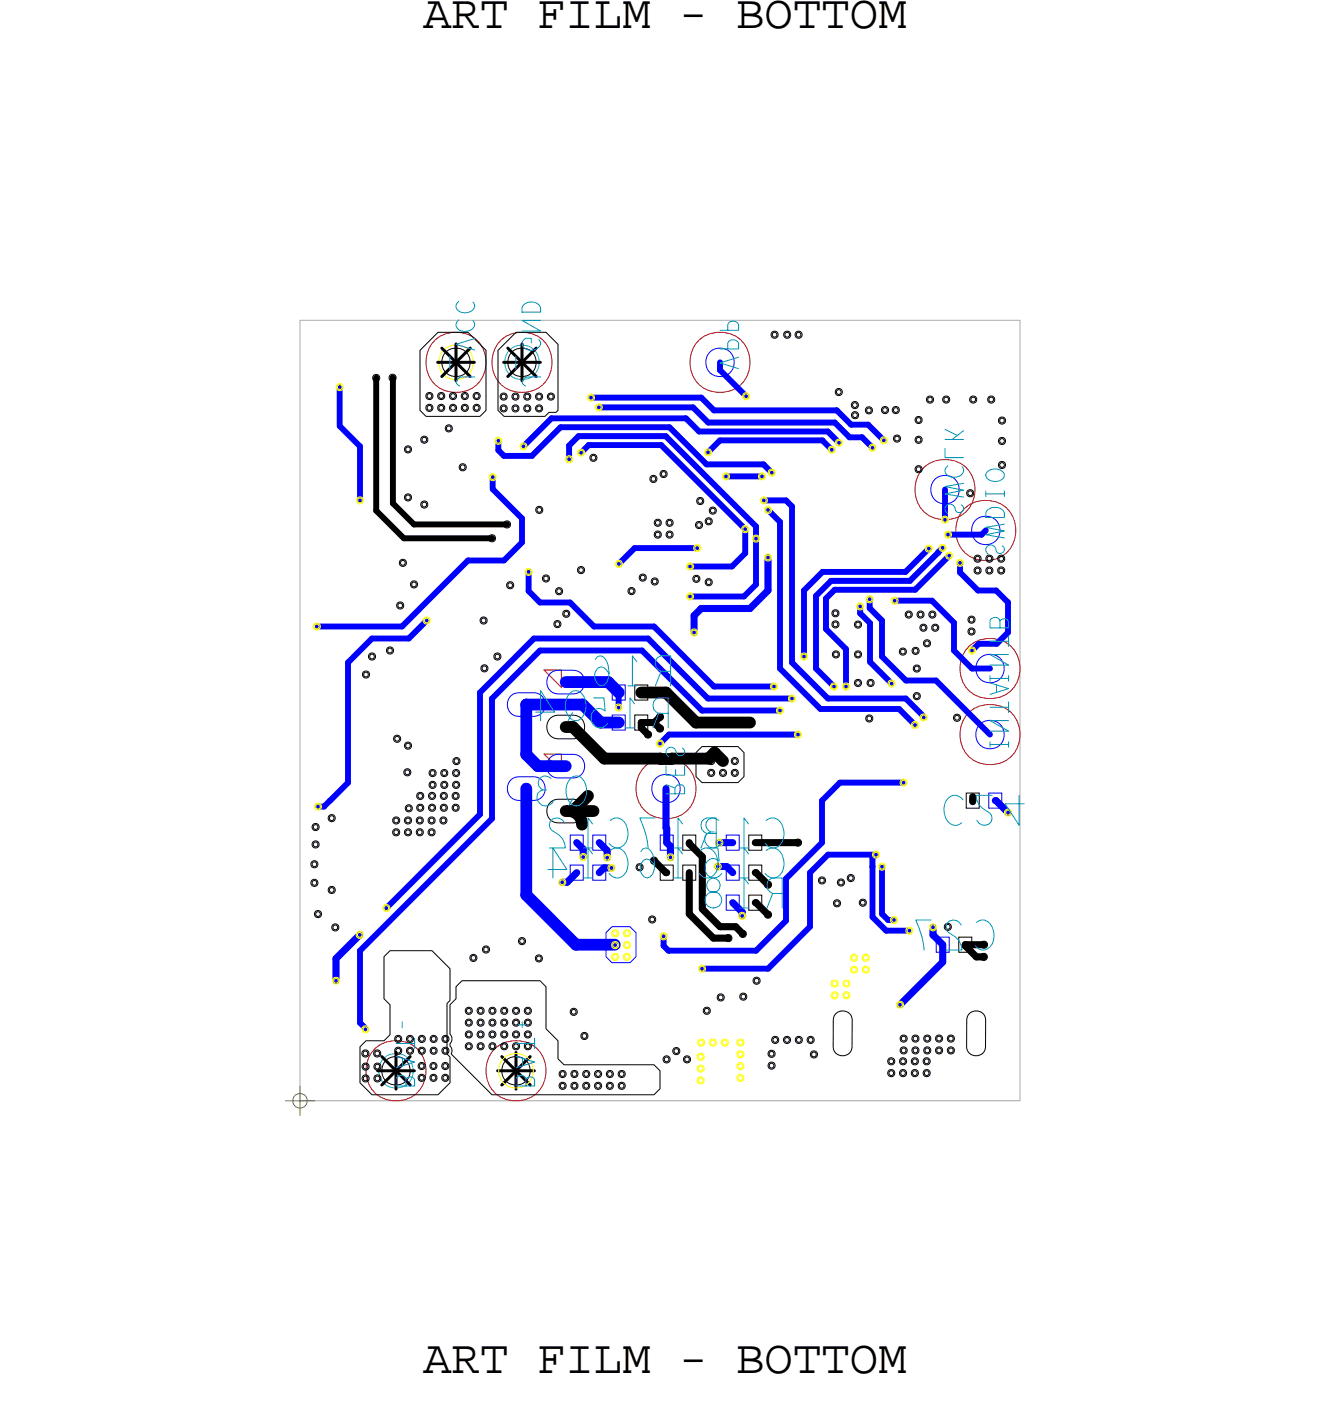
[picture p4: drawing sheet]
<svg xmlns="http://www.w3.org/2000/svg" width="56mm" height="59mm" viewBox="0 0 56 59" stroke-linecap="round" stroke-linejoin="round" font-family="sans-serif">
<defs><g id="words">
<g font-size="2">
<text x="17.9" y="1.2">ART FILM - BOTTOM</text>
<text x="17.9" y="58.1">ART FILM - BOTTOM</text>
</g>
<g font-size="1.3" fill="#0097b7">
<text x="28.4" y="29.5" transform="rotate(-180 28.4 29.5)">R15Q4</text>
<text x="24.9" y="32.8" transform="rotate(-180 24.9 32.8)">Q3</text>
<text x="30.5" y="35.9" transform="rotate(-180 30.5 35.9)">C16C14</text>
<text x="33.3" y="34.6" transform="rotate(-180 33.3 34.6)">C13</text>
<text x="33.3" y="35.9" transform="rotate(-180 33.3 35.9)">C15</text>
<text x="33.3" y="37.1" transform="rotate(-180 33.3 37.1)">R18</text>
</g>
<text font-size="1.3" fill="#00f" x="30.5" y="34.6" transform="rotate(-180 30.5 34.6)">R17C12</text>
<text font-size="1.3" x="39.9" y="34.9">C24</text>
<text font-size="1.3" fill="#ff0" x="42.2" y="38.9" transform="rotate(-180 42.2 38.9)">C27</text>
<g font-size=".8" fill="#0097b7">
<text x="42.5" y="23.5" transform="rotate(-90 42.5 23.5)">SWDIO</text>
<text x="29" y="33.7" transform="rotate(-90 29 33.7)">RES</text>
<text x="42.7" y="31.8" transform="rotate(-90 42.7 31.8)">INTAINTB</text>
<text x="17.6" y="46" transform="rotate(-90 17.6 46)">BAT-</text>
<text x="22.6" y="46" transform="rotate(-90 22.6 46)">BAT+</text>
</g>
</g></defs>
<!-- layer: Board Outline -->
<path d="M12.7 13.6h30.5v33h-30.5z" fill="none" stroke="#acacac" stroke-width=".04"/>
<!-- layer: Components -->
<g fill="none" stroke="#a90512" stroke-width=".04">
<path d="M23 28.3h.8v.8zM23 31.9h.8v.7z"/>
<circle cx="19.3" cy="15.3" r="1.28"/>
<circle cx="22.1" cy="15.3" r="1.28"/>
<circle cx="30.5" cy="15.3" r="1.28"/>
<circle cx="28.2" cy="33.4" r="1.28"/>
<circle cx="40" cy="20.7" r="1.28"/>
<circle cx="41.7" cy="22.5" r="1.28"/>
<circle cx="41.9" cy="31.1" r="1.28"/>
<circle cx="41.9" cy="28.3" r="1.28"/>
<circle cx="16.8" cy="45.3" r="1.28"/>
<circle cx="21.8" cy="45.3" r="1.28"/>
</g>
<!-- layer: Nets -->
<g fill="none" stroke="#00f" stroke-width=".25">
<path d="M14.4 16.4v1.6zM14.4 18l.8 .9zM15.2 18.9v2.3zM21.1 18.6v.4zM21.1 19l.2 .3zM21.3 19.3h1.2zM22.2 18.9l1.1-1.2zM22.5 19.3l1.2-1.2zM23.3 17.7h5.7zM23.7 18.1h4.6zM24.1 18.9v.5zM24.1 18.9l.4-.4z"/>
<path d="M24.5 18.5h3.7zM24.6 19.2l.3-.4zM24.9 18.8h3.1zM25 16.8h4.7zM25.3 17.2h4zM28 18.8l3.5 3.6zM28.2 18.5l3.8 3.8zM28.3 18.1l1.6 1.5zM29 17.7l.6 .6zM29.3 17.2l.7 .7zM29.6 18.3h5.4zM29.7 16.8l.5 .6z"/>
<path d="M29.9 19.6h2.4zM30 17.9h5.3zM30.2 17.4h5.2zM30.5 15.3v.4zM30.5 15.7l1.1 1.1zM30.5 18.6h4.3zM30.5 18.6l-.5 .5zM32.3 19.6l.4 .4zM34.8 18.6l.4 .4zM35 18.3l.5 .4zM35.3 17.9l.7 .6zM35.4 17.4l.6 .6z"/>
<path d="M36 18.5h.5zM36 18h.7zM36.5 18.5l.4 .4zM36.7 18l.7 .6zM13.4 26.5h3.6zM13.5 34.1h.2zM14 33.9l-.3 .2zM14 33.9h.1M14 33.9l.7-.8zM14.7 28v5.1zM14.7 28l1-1zM15.7 27h1.6z"/>
<path d="M16.4 38.4l3.9-3.9zM17 26.5l2.8-2.8zM17.3 27l.8-.7zM19.8 23.7h1.5zM20.3 29.3v5.2zM20.8 34.6l-5.6 5.6zM20.8 29.6v5zM20.9 20.7l1.2 1.2zM20.9 20.2v.5zM22.1 22.9l-.8 .8zM22.1 21.9v1zM22.4 25l.5 .5z"/>
<path d="M22.4 24.2v.8zM22.6 27l-2.3 2.3zM22.6 27h4.8zM22.9 27.5l-2.1 2.1zM22.9 27.5h4.3zM22.9 25.5h1.2zM24.1 25.5l1 1zM25.1 26.5h2.6zM26 40h.1M26.9 23.2h2.6zM26.9 23.2l-.7 .7zM27.2 27.5l2.5 2.6z"/>
<path d="M27.4 27l2.6 2.6zM27.7 26.5l2.5 2.5zM28.1 39.6v.4zM28.3 31.1l-.4 .4zM28.3 31.1h5.5zM29.2 25.2h2.3zM29.2 24h1.8zM29.7 30.1h3.3zM30 29.6h3.5zM30.2 29h2.6zM30.7 20.2h1.6zM31 24l.5-.6z"/>
<path d="M31.5 22.4v1zM32 24.7l-.5 .5zM32 22.8v1.9zM32 22.3v.5zM32.3 21.2h1zM32.5 21.6l.5 .5zM33 22.1v6.2zM33 28.3l1.7 1.7zM33.3 21.2l.2 .2zM33.3 37.2l1.5-1.6zM33.3 37.2v1.8zM33.5 28l1.6 1.6z"/>
<path d="M33.5 21.4v6.6zM34 25l.8-.8zM34 25v2.8zM34.3 36.9v2.3zM34.5 25.2v3.1zM34.5 28.3l.8 .7zM34.7 30h3.4zM34.8 33.9l.8-.8zM34.8 33.9v1.7zM34.8 24.2h3.5zM35 25.3l.3-.3zM35 25.3v1.3z"/>
<path d="M35 26.6l.8 .9zM35.1 29.6h3.2zM35.1 36.2h2zM35.1 36.2l-.8 .7zM35.2 24.6h3.3zM35.2 24.6l-.7 .6zM35.3 25h3.4zM35.6 33.1h2.7zM35.8 27.5v1.5zM36.4 25.7v.2zM36.4 25.9l.4 .5zM36.8 25.4h.1"/>
<path d="M36.8 25.4v.3zM36.8 25.7l.5 .6zM36.8 26.4v1.6zM36.8 28l.9 .9zM36.9 36.7h.1M36.9 36.3v.4zM36.9 36.3l.2-.1zM36.9 38.8l.6 .6zM36.9 36.7v2.1zM37.3 26.3v1.5zM37.3 27.8l1.1 1zM37.3 36.7v2z"/>
<path d="M37.3 38.7l.3 .2zM37.5 39.4h1zM37.6 38.9h.2zM37.9 25.4h1.6zM38.1 30l.6 .7zM38.3 29.6l.8 .7zM38.4 28.8h1.2zM38.5 24.6l1.2-1.2zM39.1 30.3h.1M39.3 23.2l-1 1zM39.5 25.4l.9 .9zM39.6 28.8l2.3 2.3z"/>
<path d="M39.7 23.4l.2-.2zM39.7 23.4h.1M40 21.6h.1M40 21.6v.4zM40 20.7v.9zM40.1 22.6h1.5zM40.2 23.5l-1.5 1.5zM40.4 26.3v1.2zM40.4 27.5l.7 .8zM40.6 24.2l.8 .8zM40.6 23.8v.4zM41.1 28.3h.8z"/>
<path d="M41.4 25h.8zM41.4 27.2l-.3 .3zM41.4 27.2h.8zM41.6 22.6l.1-.2zM42.2 25l.5 .5zM42.7 25.5v1.3zM15.2 43.3l.3 .2zM15.2 40.2v3.1zM15.5 43.5h.1M28.1 40l.2 .2zM28.3 40.2h3.7zM29.7 41h2.8z"/>
<path d="M32 40.2l1.3-1.2zM32.5 41l1.8-1.8z"/>
</g>
<g fill="none" stroke="#00f" stroke-width=".04">
<path d="M21.7 33l.3-.1h.6l.3 .1 .2 .2v.3l-.2 .3-.3 .1h-.6l-.3-.1-.2-.3v-.3zM21.7 29.4l.3-.1h.6l.3 .1 .2 .3v.3l-.2 .2-.3 .1h-.6l-.3-.1-.2-.2v-.3zM23.3 28.5l.3-.1h.6l.4 .1 .1 .2v.3l-.1 .3-.4 .1h-.6l-.3-.1-.1-.3v-.3zM23.3 32l.3-.1h.6l.4 .1 .1 .3v.3l-.1 .2-.4 .1h-.6l-.3-.1-.1-.2v-.3zM24.1 36.6h.6v.6h-.6zM24.1 35.3h.6v.7h-.6zM25.1 36.6h.5v.6h-.5zM25.1 35.3h.5v.7h-.5zM25.7 39.5l.2-.3h.8l.2 .3v1l-.2 .2h-.8l-.2-.2zM25.9 30.2h.6v.7h-.6zM27.9 35.3h.6v.7h-.6zM30.7 35.3h.6v.7h-.6z"/>
<path d="M30.7 36.6h.6v.6h-.6zM30.7 37.9h.6v.6h-.6zM39.6 39.6h.6v.7h-.6zM41.9 33.6h.5v.6h-.5z"/>
<circle cx="30.5" cy="15.3" r=".6"/>
<circle cx="28.2" cy="33.4" r=".6"/>
<circle cx="40" cy="20.7" r=".6"/>
<circle cx="41.7" cy="22.4" r=".6"/>
<circle cx="41.9" cy="31.1" r=".6"/>
<circle cx="41.9" cy="28.3" r=".6"/>
</g>
<g fill="none" stroke="#ff0" stroke-width=".04">
<path d="M14.2 16.3l.2-.1 .1 .1v.1l-.1 .1-.2-.1zM14.3 16.3h.1l.1 .1-.1 .1zM21 18.6l.1-.1 .1 .1v.1l-.1 .1-.1-.1zM21 18.6l.1-.1 .1 .2h-.1zM22 18.8l.2-.1 .1 .1v.2h-.1h-.2zM22.1 18.8h.1v.1v.1zM24 19.4l.1-.1 .1 .1v.1l-.1 .1-.1-.1zM24 19.4l.1-.1 .1 .2h-.1zM24.5 19.1l.1-.1 .1 .1v.1l-.1 .1-.1-.1zM24.5 19.1h.1l.1 .1-.1 .1zM24.9 16.8l.1-.1 .2 .1v.1l-.2 .1-.1-.1zM24.9 16.8l.1-.1 .1 .2h-.1z"/>
<path d="M25.2 17.2l.1-.1 .2 .1v.1l-.2 .1-.1-.1zM25.3 17.2v-.1l.1 .2h-.1zM29.8 19.1l.2-.1 .1 .1v.1l-.1 .1-.2-.1zM29.9 19.1l.1-.1 .1 .2h-.1zM31.5 16.7l.1-.1 .1 .1v.1l-.1 .1-.1-.1zM31.5 16.7h.1l.1 .1-.1 .1zM32.5 19.9l.2-.1 .1 .1v.2h-.1h-.2zM32.6 19.9h.1l.1 .1-.1 .1zM35.1 19l.1-.1 .1 .1v.1l-.1 .1-.1-.1zM35.1 19l.1-.1 .1 .2h-.1zM35.4 18.7l.1-.1 .1 .1v.1l-.1 .1-.1-.1zM35.4 18.7l.1-.1 .1 .2h-.1z"/>
<path d="M36.8 18.9l.1-.1 .2 .1v.1l-.2 .1-.1-.1zM36.8 18.9l.1-.1 .1 .2h-.1zM37.3 18.6l.1-.1 .1 .1v.1l-.1 .1-.1-.1zM37.3 18.6l.1-.1 .1 .2h-.1zM13.3 26.4h.1h.1v.2l-.1 .1-.1-.1zM13.3 26.5l.1-.1 .1 .2h-.1zM13.3 34.1l.2-.1 .1 .1v.1l-.1 .1-.2-.1zM13.4 34.1l.1-.1 .1 .2h-.1zM15.1 39.5l.1-.1 .2 .1v.1l-.2 .1-.1-.1zM15.1 21.1l.1-.1 .2 .1v.1l-.2 .1-.1-.1zM15.1 39.5l.1-.1 .1 .2h-.1zM15.2 21.1l.1 .1-.1 .1z"/>
<path d="M16.2 38.3h.2h.1v.2l-.1 .1-.2-.1zM16.3 38.4l.1-.1v.2zM17.9 26.2l.2-.1 .1 .1v.1l-.1 .1-.2-.1zM18 26.2h.1l.1 .1-.1 .1zM20.7 20.1l.2-.1 .1 .1v.2h-.1h-.2zM20.8 20.1h.1v.1v.1zM22.2 24.1l.2-.1 .1 .1v.2h-.1h-.2zM22.3 24.1h.1l.1 .1-.1 .1zM23.7 37.3l.1-.1 .1 .1v.1l-.1 .1-.1-.1zM23.7 37.3l.1-.1 .1 .2h-.1zM25.9 39.4l.1-.1 .2 .1v.2h-.2h-.1zM25.9 39.9l.1-.1 .2 .1v.2h-.2h-.1z"/>
<path d="M26 39.4l.1 .1-.1 .1zM26 39.9l.1 .1-.1 .1zM26.1 23.8l.1-.1 .1 .1v.1l-.1 .1-.1-.1zM26.1 23.8h.1l.1 .1-.1 .1zM26.4 39.4l.1-.1 .2 .1v.2h-.2h-.1zM26.4 39.9l.1-.1 .2 .1v.2h-.2h-.1zM26.5 39.4l.1 .1-.1 .1zM26.5 39.9l.1 .1-.1 .1zM27.8 31.4l.1-.1 .2 .1v.1l-.2 .1-.1-.1zM27.9 31.4l.1 .1-.1 .1zM28 39.5h.1h.1v.2l-.1 .1-.1-.1zM28 39.6l.1-.1 .1 .2h-.1z"/>
<path d="M29.1 25.2l.1-.1 .1 .1v.1l-.1 .1-.1-.1zM29.1 23.9l.1-.1 .1 .1v.1l-.1 .1-.1-.1zM29.1 25.2l.1-.1 .1 .2h-.1zM29.1 23.9h.1l.1 .1-.1 .1zM29.3 26.7l.1-.1 .1 .1v.1l-.1 .1-.1-.1zM29.3 26.7h.1l.1 .1-.1 .1zM29.4 23.1l.1-.1 .1 .1v.2h-.1h-.1zM29.4 23.1h.1l.1 .1-.1 .1zM30.6 20.1l.1-.1 .2 .1v.1l-.2 .1-.1-.1zM30.6 20.1h.1l.1 .1-.1 .1zM31.3 38.7l.1-.1 .2 .1v.1l-.2 .1-.1-.1zM31.3 38.7l.1-.1 .1 .2h-.1z"/>
<path d="M31.4 22.3l.1-.1 .2 .1v.2h-.2h-.1zM31.5 22.3l.1 .1-.1 .1zM31.9 22.7l.1-.1 .1 .1v.2h-.1h-.1zM31.9 22.7h.1l.1 .1-.1 .1zM32.1 20.1l.2-.1 .1 .1v.1l-.1 .1-.2-.1zM32.2 20.1h.1v.1v.1zM32.2 21.1l.1-.1 .2 .1v.1l-.2 .1-.1-.1zM32.2 21.1h.1l.1 .1-.1 .1zM32.4 21.5l.1-.1 .1 .1v.1l-.1 .1-.1-.1zM32.4 23.5l.1-.1 .1 .1v.2h-.1h-.1zM32.4 21.5h.1l.1 .1-.1 .1zM32.4 23.5h.1l.1 .1-.1 .1z"/>
<path d="M32.6 29l.2-.1 .1 .1v.1l-.1 .1-.2-.1zM32.7 29l.1-.1 .1 .2h-.1zM32.9 30l.1-.1 .2 .1v.1l-.2 .1-.1-.1zM32.9 30h.1l.1 .1-.1 .1zM33.4 29.5l.1-.1 .2 .1v.1l-.2 .1-.1-.1zM33.4 29.5h.1l.1 .1-.1 .1zM33.6 31l.2-.1 .1 .1v.1l-.1 .1-.2-.1zM33.7 31h.1l.1 .1-.1 .1zM33.9 27.7l.1-.1 .2 .1v.1l-.2 .1-.1-.1zM33.9 27.7h.1l.1 .1-.1 .1zM35.2 29l.1-.1 .1 .1v.1l-.1 .1-.1-.1zM35.2 29l.1-.1 .1 .2h-.1z"/>
<path d="M35.7 29l.1-.1 .1 .1v.1l-.1 .1-.1-.1zM35.7 29l.1-.1 .1 .2h-.1zM36.3 25.6l.1-.1 .1 .1v.1l-.1 .1-.1-.1zM36.3 25.6h.1l.1 .1-.1 .1zM36.7 25.3l.1-.1 .1 .1v.1l-.1 .1-.1-.1zM36.7 25.3h.1l.1 .1-.1 .1zM37 36.1l.1-.1 .1 .1v.1l-.1 .1-.1-.1zM37 36.1h.1l.1 .1-.1 .1zM37.2 36.6l.1-.1 .2 .1v.1l-.2 .1-.1-.1zM37.2 36.6h.1l.1 .1-.1 .1zM37.6 28.8h.1h.2v.2l-.2 .1-.1-.1zM37.7 28.9v-.1l.1 .2h-.1z"/>
<path d="M37.7 38.9l.1-.1 .2 .1v.1l-.2 .1-.1-.1zM37.7 25.3h.2h.1v.2l-.1 .1-.2-.1zM37.8 38.9v-.1l.1 .2h-.1zM37.8 25.4l.1-.1 .1 .2h-.1zM38.1 33h.2h.1v.2l-.1 .1-.2-.1zM38.2 33.1l.1-.1v.2zM38.6 30.6l.1-.1 .2 .1v.1l-.2 .1-.1-.1zM38.6 30.6h.1l.1 .1-.1 .1zM39 30.3l.1-.1 .1 .1v.1l-.1 .1-.1-.1zM39 30.3h.1l.1 .1-.1 .1zM39.2 23.1h.1h.2v.2l-.2 .1-.1-.1zM39.2 23.2l.1-.1 .1 .2h-.1z"/>
<path d="M39.8 23.1l.1-.1 .1 .1v.1l-.1 .1-.1-.1zM39.8 23.1h.1l.1 .1-.1 .1zM39.9 21.9l.1-.1 .1 .1v.2h-.1h-.1zM39.9 21.9h.1l.1 .1-.1 .1zM40 22.5h.1h.2v.2l-.2 .1-.1-.1zM40 22.6l.1-.1 .1 .2h-.1zM40 23.4h.2h.1v.2l-.1 .1-.2-.1zM40.1 23.5l.1-.1 .1 .2h-.1zM40.5 23.7h.1h.2v.2l-.2 .1-.1-.1zM40.6 23.8v-.1l.1 .2h-.1zM41 27.4h.1h.2v.2l-.2 .1-.1-.1zM41.1 27.5v-.1l.1 .2h-.1z"/>
<path d="M14.1 41.4l.1-.1 .2 .1v.2h-.2h-.1zM14.1 41.4h.1l.1 .1-.1 .1zM15.3 43.5l.2-.1 .1 .1v.1l-.1 .1-.2-.1zM15.4 43.5l.1-.1 .1 .2h-.1zM25.9 40.4l.1-.1 .2 .1v.2h-.2h-.1zM26 40.4l.1 .1-.1 .1zM26.4 40.4l.1-.1 .2 .1v.2h-.2h-.1zM26.5 40.4l.1 .1-.1 .1zM29.5 44.6h.2h.1v.2l-.1 .1-.2-.1zM29.5 45.1h.2h.1v.2l-.1 .1-.2-.1zM29.5 45.6h.2h.1v.2l-.1 .1-.2-.1zM29.6 44h.1h.1v.2l-.1 .1-.1-.1z"/>
<path d="M29.6 44.7l.1-.1v.2zM29.6 45.2l.1-.1v.2zM29.6 45.7l.1-.1v.2zM29.6 40.9l.1-.1 .2 .1v.2h-.2h-.1zM29.6 44.1l.1-.1 .1 .2h-.1zM29.6 40.9h.1l.1 .1-.1 .1zM30.1 44h.1h.1v.2l-.1 .1-.1-.1zM30.1 44.1l.1-.1 .1 .2h-.1zM30.6 44h.1h.1v.2l-.1 .1-.1-.1zM30.6 44.1l.1-.1 .1 .2h-.1zM31.2 44h.1h.2v.2l-.2 .1-.1-.1zM31.2 44.5h.1h.2v.2l-.2 .1-.1-.1z"/>
<path d="M31.2 45h.1h.2v.2l-.2 .1-.1-.1zM31.2 45.5h.1h.2v.2l-.2 .1-.1-.1zM31.3 44.1v-.1l.1 .2h-.1zM31.3 44.6v-.1l.1 .2h-.1zM31.3 45.1v-.1l.1 .2h-.1zM31.3 45.6v-.1l.1 .2h-.1zM35.2 41.5h.1h.2v.2l-.2 .1-.1-.1zM35.2 42h.1h.2v.2l-.2 .1-.1-.1zM35.2 41.6l.1-.1 .1 .2h-.1zM35.2 42.1l.1-.1 .1 .2h-.1zM35.7 41.5h.1h.2v.2l-.2 .1-.1-.1zM35.7 42h.1h.2v.2l-.2 .1-.1-.1z"/>
<path d="M35.7 41.6l.1-.1 .1 .2h-.1zM35.7 42.1l.1-.1 .1 .2h-.1zM36 40.4h.2h.1v.2l-.1 .1-.2-.1zM36 40.9h.2h.1v.2l-.1 .1-.2-.1zM36.1 40.5l.1-.1v.2zM36.1 41l.1-.1v.2zM36.5 40.4h.2h.1v.2l-.1 .1-.2-.1zM36.5 40.9h.2h.1v.2l-.1 .1-.2-.1zM36.6 40.5l.1-.1v.2zM36.6 41l.1-.1v.2zM38 42.4h.1h.1v.2l-.1 .1-.1-.1zM38 42.5l.1-.1 .1 .2h-.1z"/>
<circle cx="19.3" cy="15.3" r=".73"/>
<circle cx="21.8" cy="45.3" r=".73"/>
</g>
<g fill="none" stroke="#000" stroke-width=".04">
<path d="M15.8 15.9l.1-.1 .2 .1v.2h-.2h-.1zM15.8 15.9h.1l.1 .1-.1 .1zM16.5 15.9l.1-.1 .2 .1v.2h-.2h-.1zM16.5 15.9h.1l.1 .1-.1 .1zM17.1 18.9h.2h.1v.2l-.1 .1-.2-.1zM17.2 19l.1-.1 .1 .2h-.1zM17.8 14.8l.7-.7h1.3l.8 .7v2.6l-.3 .2h-2.3l-.2-.2zM17.8 18.5h.2h.1v.2l-.1 .1-.2-.1zM17.9 18.6l.1-.1 .1 .1-.1 .1zM18 16.7l.2-.1 .1 .1v.1l-.1 .1-.2-.1zM18 17.2l.2-.1 .1 .1v.1l-.1 .1-.2-.1zM18.1 16.7h.1l.1 .1-.1 .1z"/>
<path d="M18.1 17.2h.1l.1 .1-.1 .1zM18.5 16.7l.2-.1 .1 .1v.1l-.1 .1-.2-.1zM18.5 17.2l.2-.1 .1 .1v.1l-.1 .1-.2-.1zM18.6 16.7h.1l.1 .1-.1 .1zM18.6 17.2h.1l.1 .1-.1 .1zM18.9 18.1l.1-.1 .1 .1v.1l-.1 .1-.1-.1zM18.9 18.1l.1-.1 .1 .2h-.1zM19 16.7l.2-.1 .1 .1v.1l-.1 .1-.2-.1zM19 17.2l.2-.1 .1 .1v.1l-.1 .1-.2-.1zM19.1 16.7h.1l.1 .1-.1 .1zM19.1 17.2h.1l.1 .1-.1 .1zM19.5 19.7l.1-.1 .1 .1v.1l-.1 .1-.1-.1z"/>
<path d="M19.5 19.7h.1l.1 .1-.1 .1zM19.5 16.7l.2-.1 .1 .1v.1l-.1 .1-.2-.1zM19.5 17.2l.2-.1 .1 .1v.1l-.1 .1-.2-.1zM19.6 16.7h.1l.1 .1-.1 .1zM19.6 17.2h.1l.1 .1-.1 .1zM20 16.7l.2-.1 .1 .1v.1l-.1 .1-.2-.1zM20 17.2l.2-.1 .1 .1v.1l-.1 .1-.2-.1zM20.1 16.7h.1l.1 .1-.1 .1zM20.1 17.2h.1l.1 .1-.1 .1zM21.1 14.8l.7-.7h1.3l.5 .5v2.8h-.1h-.3l-.1 .2h-1.8l-.2-.2zM21.2 16.7l.1-.1 .2 .1v.2h-.2h-.1zM21.2 17.2l.1-.1 .2 .1v.2h-.2h-.1z"/>
<path d="M21.2 16.7h.1l.1 .1-.1 .1zM21.2 17.2h.1l.1 .1-.1 .1zM21.7 16.7l.1-.1 .2 .1v.2h-.2h-.1zM21.7 17.2l.1-.1 .2 .1v.2h-.2h-.1zM21.7 16.7h.1l.1 .1-.1 .1zM21.7 17.2h.1l.1 .1-.1 .1zM22.2 16.7l.1-.1 .2 .1v.2h-.2h-.1zM22.2 17.2l.1-.1 .2 .1v.2h-.2h-.1zM22.2 16.7h.1l.1 .1-.1 .1zM22.2 17.2h.1l.1 .1-.1 .1zM22.7 16.7l.1-.1 .2 .1v.2h-.2h-.1zM22.7 17.2l.1-.1 .2 .1v.2h-.2h-.1z"/>
<path d="M22.7 16.7h.1l.1 .1-.1 .1zM22.7 17.2h.1l.1 .1-.1 .1zM23.2 16.7l.1-.1 .2 .1v.2h-.2h-.1zM23.2 16.7h.1l.1 .1-.1 .1zM25 19.3l.1-.1 .2 .1v.1l-.2 .1-.1-.1zM25 19.3h.1l.1 .1-.1 .1zM28 20l.1-.1 .1 .1v.1l-.1 .1-.1-.1zM32.7 14.1l.1-.1 .1 .1v.1l-.1 .1-.1-.1zM32.7 14.1h.1l.1 .1-.1 .1zM33.2 14.1l.1-.1 .2 .1v.1l-.2 .1-.1-.1zM33.2 14.1h.1l.1 .1-.1 .1zM33.7 14.1l.1-.1 .1 .1v.1l-.1 .1-.1-.1z"/>
<path d="M33.7 14.1h.1l.1 .1-.1 .1zM35.4 16.5l.1-.1 .1 .1v.2h-.1h-.1zM35.4 16.5h.1l.1 .1-.1 .1zM36.1 17.1l.1-.1 .1 .1v.1l-.1 .1-.1-.1zM36.1 17.5l.1-.1 .1 .1v.1l-.1 .1-.1-.1zM36.1 17.1l.1-.1 .1 .2h-.1zM36.1 17.5h.1l.1 .1-.1 .1zM36.7 17.3l.1-.1 .1 .1v.1l-.1 .1-.1-.1zM36.7 17.3h.1l.1 .1-.1 .1zM37.3 17.3l.2-.1 .1 .1v.1l-.1 .1-.2-.1zM37.4 17.3l.1-.1 .1 .2h-.1zM37.8 17.3l.1-.1 .2 .1v.1l-.2 .1-.1-.1z"/>
<path d="M37.8 17.3l.1-.1 .1 .2h-.1zM37.8 18.5l.2-.1 .1 .1v.1l-.1 .1-.2-.1zM37.9 18.5h.1l.1 .1-.1 .1zM38.8 17.7l.1-.1 .1 .1v.1l-.1 .1-.1-.1zM38.8 18.5h.1h.1v.2l-.1 .1-.1-.1zM38.8 19.8l.1-.1 .1 .1v.1l-.1 .1-.1-.1zM38.8 17.7h.1l.1 .1-.1 .1zM38.8 18.6l.1-.1 .1 .2h-.1zM38.8 19.8h.1l.1 .1-.1 .1zM39.2 16.8h.2h.1v.2l-.1 .1-.2-.1zM39.3 16.9l.1-.1 .1 .2h-.1zM39.9 16.8h.2h.1v.2l-.1 .1-.2-.1z"/>
<path d="M40 16.9l.1-.1v.2zM41.1 16.8h.1h.1v.2l-.1 .1-.1-.1zM41.1 16.9l.1-.1 .1 .2h-.1zM41.8 16.8h.2h.1v.2l-.1 .1-.2-.1zM41.9 16.9l.1-.1v.2zM42.3 17.7l.1-.1 .2 .1v.2h-.2h-.1zM42.3 18.6l.1-.1 .2 .1v.1l-.2 .1-.1-.1zM42.3 17.7h.1l.1 .1-.1 .1zM42.3 18.6h.1l.1 .1-.1 .1zM13.2 36.5l.1-.1 .1 .1v.1l-.1 .1-.1-.1zM13.2 37.3l.1-.1 .1 .1v.1l-.1 .1-.1-.1zM13.2 36.5h.1l.1 .1-.1 .1z"/>
<path d="M13.2 37.3h.1l.1 .1-.1 .1zM13.2 34.9l.2-.1 .1 .1v.2h-.1h-.2zM13.2 35.7l.2-.1 .1 .1v.1l-.1 .1-.2-.1zM13.3 34.9h.1v.1v.1zM13.3 35.7l.1-.1v.2zM13.3 38.6l.2-.1 .1 .1v.1l-.1 .1-.2-.1zM13.4 38.6h.1l.1 .1-.1 .1zM13.9 34.5h.1h.2v.2l-.2 .1-.1-.1zM13.9 37.6l.1-.1 .2 .1v.1l-.2 .1-.1-.1zM14 34.6v-.1l.1 .2h-.1zM14 37.6l.1 .1-.1 .1zM14.1 39.2l.1-.1 .1 .1v.1l-.1 .1-.1-.1z"/>
<path d="M14.1 39.2l.1-.1 .1 .2h-.1zM15.4 28.5l.1-.1 .1 .1v.1l-.1 .1-.1-.1zM15.4 28.5l.1-.1 .1 .2h-.1zM15.6 27.7l.1-.1 .2 .1v.1l-.2 .1-.1-.1zM15.7 27.7l.1 .1-.1 .1zM16.4 27.4h.1h.1v.2l-.1 .1-.1-.1zM16.4 27.5l.1-.1 .1 .2h-.1zM16.6 34.6h.2h.1v.2l-.1 .1-.2-.1zM16.6 35.1h.2h.1v.2l-.1 .1-.2-.1zM16.7 31.2l.1-.1 .1 .1v.1l-.1 .1-.1-.1zM16.7 34.7l.1-.1 .1 .2h-.1zM16.7 35.2l.1-.1 .1 .2h-.1z"/>
<path d="M16.7 31.2h.1l.1 .1-.1 .1zM16.8 25.5h.1h.2v.2l-.2 .1-.1-.1zM16.9 25.6v-.1l.1 .2h-.1zM16.9 23.7h.2h.1v.2l-.1 .1-.2-.1zM17 23.8l.1-.1v.2zM17.1 32.6l.1-.1 .2 .1v.1l-.2 .1-.1-.1zM17.1 34.6h.2h.1v.2l-.1 .1-.2-.1zM17.1 35.1h.2h.1v.2l-.1 .1-.2-.1zM17.1 21l.2-.1 .1 .1v.1l-.1 .1-.2-.1zM17.1 31.5l.2-.1 .1 .1v.1l-.1 .1-.2-.1zM17.2 32.6l.1 .1-.1 .1zM17.2 34.1l.1-.1 .1 .1v.2h-.1h-.1z"/>
<path d="M17.2 34.7l.1-.1 .1 .2h-.1zM17.2 35.2l.1-.1 .1 .2h-.1zM17.2 21l.1-.1 .1 .2h-.1zM17.2 31.5l.1-.1 .1 .2h-.1zM17.2 34.1h.1l.1 .1-.1 .1zM17.4 24.7l.1-.1 .2 .1v.1l-.2 .1-.1-.1zM17.4 24.7l.1-.1 .1 .2h-.1zM17.6 34.6h.2h.1v.2l-.1 .1-.2-.1zM17.6 35.1h.2h.1v.2l-.1 .1-.2-.1zM17.7 33.6l.1-.1 .1 .1v.1l-.1 .1-.1-.1zM17.7 34.1l.1-.1 .1 .1v.1l-.1 .1-.1-.1zM17.7 34.7l.1-.1 .1 .2h-.1z"/>
<path d="M17.7 35.2l.1-.1 .1 .2h-.1zM17.7 33.6h.1l.1 .1-.1 .1zM17.7 34.1h.1l.1 .1-.1 .1zM17.8 21.3l.2-.1 .1 .1v.1l-.1 .1-.2-.1zM17.9 21.3l.1-.1 .1 .2h-.1zM18.1 34.6h.2h.1v.2l-.1 .1-.2-.1zM18.1 35.1h.2h.1v.2l-.1 .1-.2-.1zM18.2 33.6l.1-.1 .1 .1v.1l-.1 .1-.1-.1zM18.2 34.1l.1-.1 .1 .1v.1l-.1 .1-.1-.1zM18.2 32.6h.1h.1v.2l-.1 .1-.1-.1zM18.2 33.1h.1h.1v.2l-.1 .1-.1-.1zM18.2 34.7l.1-.1 .1 .2h-.1z"/>
<path d="M18.2 35.2l.1-.1 .1 .2h-.1zM18.2 33.6h.1l.1 .1-.1 .1zM18.2 34.1h.1l.1 .1-.1 .1zM18.2 32.7l.1-.1 .1 .2h-.1zM18.2 33.2l.1-.1 .1 .2h-.1zM18.6 34.6h.2h.1v.2l-.1 .1-.2-.1zM18.7 33.6l.1-.1 .1 .1v.1l-.1 .1-.1-.1zM18.7 34.1l.1-.1 .1 .1v.1l-.1 .1-.1-.1zM18.7 32.6h.1h.1v.2l-.1 .1-.1-.1zM18.7 33.1h.1h.1v.2l-.1 .1-.1-.1zM18.7 34.7l.1-.1 .1 .2h-.1zM18.7 33.6h.1l.1 .1-.1 .1z"/>
<path d="M18.7 34.1h.1l.1 .1-.1 .1zM18.7 32.7l.1-.1 .1 .2h-.1zM18.7 33.2l.1-.1 .1 .2h-.1zM19.2 33.6l.1-.1 .1 .1v.1l-.1 .1-.1-.1zM19.2 34.1l.1-.1 .1 .1v.1l-.1 .1-.1-.1zM19.2 32.6h.1h.1v.2l-.1 .1-.1-.1zM19.2 33.1h.1h.1v.2l-.1 .1-.1-.1zM19.2 32.1l.1-.1 .2 .1v.2h-.2h-.1zM19.2 33.6h.1l.1 .1-.1 .1zM19.2 34.1h.1l.1 .1-.1 .1zM19.2 32.7l.1-.1 .1 .2h-.1zM19.2 33.2l.1-.1 .1 .2h-.1z"/>
<path d="M19.2 32.2l.1-.1 .1 .1-.1 .1zM20.3 26.2l.2-.1 .1 .1v.1l-.1 .1-.2-.1zM20.4 28.2l.1-.1 .1 .1v.1l-.1 .1-.1-.1zM20.4 26.2h.1l.1 .1-.1 .1zM20.4 28.2h.1l.1 .1-.1 .1zM20.7 22.7l.1-.1 .2 .1v.1l-.2 .1-.1-.1zM20.7 22.7h.1l.1 .1-.1 .1zM20.9 27.7l.2-.1 .1 .1v.1l-.1 .1-.2-.1zM21 27.7h.1v.1v.1zM21.3 22.1l.2-.1 .1 .1v.2h-.1h-.2zM21.4 22.1h.1l.1 .1-.1 .1zM21.5 24.7l.1-.1 .1 .1v.1l-.1 .1-.1-.1z"/>
<path d="M21.5 24.7h.1l.1 .1-.1 .1zM22 39.7h.1h.1v.2l-.1 .1-.1-.1zM22 39.8l.1-.1 .1 .2h-.1zM22.7 21.5l.1-.1 .2 .1v.1l-.2 .1-.1-.1zM22.7 21.5h.1l.1 .1-.1 .1zM23 24.4l.1-.1 .1 .1v.1l-.1 .1-.1-.1zM23 24.4h.1l.1 .1-.1 .1zM23.3 33.9l.3-.1h.6l.4 .1 .1 .3v.3l-.1 .2-.4 .1h-.6l-.3-.1-.1-.2v-.3zM23.3 30.4l.3-.1h.6l.4 .1 .1 .2v.3l-.1 .3-.4 .1h-.6l-.3-.1-.1-.3v-.3zM23.5 26.3h.1h.1v.2l-.1 .1-.1-.1zM23.5 26.4l.1-.1 .1 .2h-.1zM23.5 24.9h.2h.1v.2l-.1 .1-.2-.1z"/>
<path d="M23.6 25l.1-.1 .1 .2h-.1zM23.8 25.9l.2-.1 .1 .1v.1l-.1 .1-.2-.1zM23.9 25.9h.1l.1 .1-.1 .1zM24.5 24h.1h.1v.2l-.1 .1-.1-.1zM24.5 24.1l.1-.1 .1 .2h-.1zM26.6 24.9h.1h.2v.2l-.2 .1-.1-.1zM26.6 25l.1-.1 .1 .2h-.1zM26.9 30.2h.5v.7h-.5zM27.1 24.4l.1-.1 .1 .1v.1l-.1 .1-.1-.1zM27.1 24.4l.1-.1 .1 .2h-.1zM27.3 31l.1-.1 .2 .1v.1l-.2 .1-.1-.1zM27.3 31h.1l.1 .1-.1 .1z"/>
<path d="M27.5 38.8h.1h.1v.2l-.1 .1-.1-.1zM27.5 38.9l.1-.1 .1 .1-.1 .1zM27.5 20.2l.2-.1 .1 .1v.1l-.1 .1-.2-.1zM27.6 20.2h.1v.1v.1zM27.6 24.5l.1-.1 .1 .1v.2h-.1h-.1zM27.6 24.6l.1-.1 .1 .1-.1 .1zM27.7 22h.1h.2v.2l-.2 .1-.1-.1zM27.7 22.5h.1h.2v.2l-.2 .1-.1-.1zM27.8 22.1v-.1l.1 .2h-.1zM27.8 22.6v-.1l.1 .2h-.1zM27.8 30.8l.1-.1 .2 .1v.1l-.2 .1-.1-.1zM27.9 30.8v-.1l.1 .2h-.1z"/>
<path d="M27.9 36.6h.6v.6h-.6zM28 20h.1l.1 .1-.1 .1zM28.2 22h.1h.2v.2l-.2 .1-.1-.1zM28.2 22.5h.1h.2v.2l-.2 .1-.1-.1zM28.3 22.1v-.1l.1 .2h-.1zM28.3 22.6v-.1l.1 .2h-.1zM28.9 35.3h.6v.7h-.6zM28.9 36.6h.6v.6h-.6zM29.3 24.4l.2-.1 .1 .1v.2h-.1h-.2zM29.4 24.4h.1l.1 .1-.1 .1zM29.5 22.1h.1h.1v.2l-.1 .1-.1-.1zM29.5 22.2l.1-.1 .1 .2h-.1z"/>
<path d="M29.5 21.1l.1-.1 .2 .1v.2h-.2h-.1zM29.6 21.1l.1 .1-.1 .1zM29.7 31.6h1.5l.3 .2v1.1l-.3 .2h-1.5l-.2-.2v-1.1zM29.9 24.6l.1-.1 .1 .1v.1l-.1 .1-.1-.1zM29.9 22l.1-.1 .1 .1v.1l-.1 .1-.1-.1zM29.9 24.6l.1-.1 .1 .2h-.1zM29.9 22h.1l.1 .1-.1 .1zM30 32.1l.1-.1 .1 .1v.2h-.1h-.1zM30 32.6l.1-.1 .1 .1v.2h-.1h-.1zM30 32.1h.1l.1 .1-.1 .1zM30 32.6h.1l.1 .1-.1 .1zM30 21.5h.2h.1v.2l-.1 .1-.2-.1z"/>
<path d="M30.1 21.6l.1-.1 .1 .2h-.1zM30.5 32.1l.1-.1 .1 .1v.2h-.1h-.1zM30.5 32.6l.1-.1 .1 .1v.2h-.1h-.1zM30.5 32.1h.1l.1 .1-.1 .1zM30.5 32.6h.1l.1 .1-.1 .1zM30.7 39.6l.1-.1 .2 .1v.2h-.2h-.1zM30.7 39.6h.1l.1 .1-.1 .1zM31 32.1l.1-.1 .1 .1v.2h-.1h-.1zM31 32.6l.1-.1 .1 .1v.2h-.1h-.1zM31 32.1h.1l.1 .1-.1 .1zM31 32.6h.1l.1 .1-.1 .1zM31.3 39.4h.1h.2v.2l-.2 .1-.1-.1z"/>
<path d="M31.4 39.5v-.1l.1 .2h-.1zM31.6 30.5l.1-.1 .2 .1v.1l-.2 .1-.1-.1zM31.7 30.5l.1 .1-.1 .1zM31.7 35.3h.5v.7h-.5zM31.7 36.6h.5v.6h-.5zM31.7 37.9h.5v.6h-.5zM32.4 38.6l.1-.1 .1 .1v.2h-.1h-.1zM32.4 38.6h.1l.1 .1-.1 .1zM33.6 35.6l.2-.1 .1 .1v.1l-.1 .1-.2-.1zM33.7 35.6l.1-.1 .1 .2h-.1zM34.7 37.2l.1-.1 .1 .1v.1l-.1 .1-.1-.1zM34.7 37.2l.1-.1 .1 .2h-.1z"/>
<path d="M35.2 25.9l.2-.1 .1 .1v.1l-.1 .1-.2-.1zM35.2 26.3h.2h.1v.2l-.1 .1-.2-.1zM35.3 27.6l.1-.1 .1 .1v.2h-.1h-.1zM35.3 25.9l.1-.1 .1 .2h-.1zM35.3 26.4l.1-.1 .1 .2h-.1zM35.3 27.6h.1l.1 .1-.1 .1zM35.3 38.1h.1h.2v.2l-.2 .1-.1-.1zM35.3 38.2l.1-.1 .1 .2h-.1zM35.5 37.3l.1-.1 .1 .1v.1l-.1 .1-.1-.1zM35.5 37.3l.1-.1 .1 .2h-.1zM35.9 37.1l.1-.1 .2 .1v.1l-.2 .1-.1-.1zM35.9 37.1l.1-.1 .1 .2h-.1z"/>
<path d="M36.2 26.4l.1-.1 .2 .1v.1l-.2 .1-.1-.1zM36.2 27.6l.1-.1 .2 .1v.2h-.2h-.1zM36.2 28.8l.1-.1 .2 .1v.2h-.2h-.1zM36.2 26.4l.1-.1 .1 .2h-.1zM36.2 27.6h.1l.1 .1-.1 .1zM36.2 28.8h.1l.1 .1-.1 .1zM36.4 38.1l.1-.1 .2 .1v.2h-.2h-.1zM36.4 38.1h.1l.1 .1-.1 .1zM36.7 30.3l.1-.1 .1 .1v.2h-.1h-.1zM36.7 30.3h.1l.1 .1-.1 .1zM36.7 28.8l.2-.1 .1 .1v.2h-.1h-.2zM36.8 28.8h.1v.1v.1z"/>
<path d="M38.1 27.5l.1-.1 .2 .1v.1l-.2 .1-.1-.1zM38.1 27.5h.1l.1 .1-.1 .1zM38.3 25.9l.2-.1 .1 .1v.2h-.1h-.2zM38.4 26l.1-.1 .1 .1-.1 .1zM38.6 27.5l.2-.1 .1 .1v.1l-.1 .1-.2-.1zM38.7 27.5l.1-.1v.2zM38.7 29.4l.1-.1 .1 .1v.1l-.1 .1-.1-.1zM38.7 28.2l.1-.1 .1 .1v.2h-.1h-.1zM38.7 29.4h.1l.1 .1-.1 .1zM38.7 28.2h.1l.1 .1-.1 .1zM38.8 25.9l.2-.1 .1 .1v.2h-.1h-.2zM38.9 26l.1-.1 .1 .1-.1 .1z"/>
<path d="M39 26.5l.1-.1 .1 .1v.1l-.1 .1-.1-.1zM39 26.5h.1l.1 .1-.1 .1zM39.1 27.1h.1h.2v.2l-.2 .1-.1-.1zM39.2 27.2v-.1l.1 .2h-.1zM39.3 25.9l.2-.1 .1 .1v.2h-.1h-.2zM39.4 26l.1-.1 .1 .1-.1 .1zM39.5 26.5l.1-.1 .1 .1v.1l-.1 .1-.1-.1zM39.5 26.5h.1l.1 .1-.1 .1zM40.4 30.3l.1-.1 .1 .1v.1l-.1 .1-.1-.1zM40.4 30.3h.1l.1 .1-.1 .1zM40.6 39.6h.5v.7h-.5zM40.9 33.6h.6v.6h-.6z"/>
<path d="M40.9 20.8l.2-.1 .1 .1v.1l-.1 .1-.2-.1zM41 20.8h.1l.1 .1-.1 .1zM41 26.1h.1h.2v.2l-.2 .1-.1-.1zM41 26.6h.1h.2v.2l-.2 .1-.1-.1zM41 26.2l.1-.1 .1 .2h-.1zM41 26.7l.1-.1 .1 .2h-.1zM41.3 23.6l.1-.1 .1 .1v.1l-.1 .1-.1-.1zM41.3 24.1l.1-.1 .1 .1v.1l-.1 .1-.1-.1zM41.3 23.6l.1-.1 .1 .2h-.1zM41.3 24.1l.1-.1 .1 .2h-.1zM41.8 23.6l.1-.1 .1 .1v.1l-.1 .1-.1-.1zM41.8 24.1l.1-.1 .1 .1v.1l-.1 .1-.1-.1z"/>
<path d="M41.8 23.6l.1-.1 .1 .2h-.1zM41.8 24.1l.1-.1 .1 .2h-.1zM42.3 23.6l.1-.1 .1 .1v.1l-.1 .1-.1-.1zM42.3 24.1l.1-.1 .1 .1v.1l-.1 .1-.1-.1zM42.3 23.6l.1-.1 .1 .2h-.1zM42.3 24.1l.1-.1 .1 .2h-.1zM15.3 44.5l.2-.1 .1 .1v.1l-.1 .1-.2-.1zM15.3 45.1l.2-.1 .1 .1v.1l-.1 .1-.2-.1zM15.3 45.6l.2-.1 .1 .1v.1l-.1 .1-.2-.1zM15.4 44.5h.1l.1 .1-.1 .1zM15.4 45.1l.1-.1 .1 .2h-.1zM15.4 45.6l.1-.1 .1 .2h-.1z"/>
<path d="M15.8 44.5l.2-.1 .1 .1v.1l-.1 .1-.2-.1zM15.8 45.1l.2-.1 .1 .1v.1l-.1 .1-.2-.1zM15.8 45.6l.2-.1 .1 .1v.1l-.1 .1-.2-.1zM15.9 44.5h.1l.1 .1-.1 .1zM15.9 45.1l.1-.1 .1 .2h-.1zM15.9 45.6l.1-.1 .1 .2h-.1zM16.3 40.5l.2-.3h1.8l.7 .8v1.3l-.1 .2v2.1l.1 .1v1.1l-.5 .5h-2.8l-.5-.5v-1.5l.3-.3h.8l.2-.2v-1.3l-.2-.2zM16.7 43.9l.2-.1 .1 .1v.1l-.1 .1-.2-.1zM16.7 44.4l.2-.1 .1 .1v.1l-.1 .1-.2-.1zM16.8 43.9h.1v.1v.1zM16.8 44.4h.1v.1v.1zM17.7 45l.2-.1 .1 .1v.2h-.1h-.2z"/>
<path d="M17.7 45.5l.2-.1 .1 .1v.2h-.1h-.2zM17.7 43.9l.2-.1 .1 .1v.1l-.1 .1-.2-.1zM17.7 44.4l.2-.1 .1 .1v.1l-.1 .1-.2-.1zM17.8 45.1l.1-.1v.1v.1zM17.8 45.6l.1-.1v.1v.1zM17.8 43.9h.1v.1v.1zM17.8 44.4h.1v.1v.1zM18.2 45l.2-.1 .1 .1v.2h-.1h-.2zM18.2 45.5l.2-.1 .1 .1v.2h-.1h-.2zM18.2 43.9l.2-.1 .1 .1v.1l-.1 .1-.2-.1zM18.2 44.4l.2-.1 .1 .1v.1l-.1 .1-.2-.1zM18.3 45.1l.1-.1v.1v.1z"/>
<path d="M18.3 45.6l.1-.1v.1v.1zM18.3 43.9h.1v.1v.1zM18.3 44.4h.1v.1v.1zM18.7 45l.2-.1 .1 .1v.2h-.1h-.2zM18.7 45.5l.2-.1 .1 .1v.2h-.1h-.2zM18.7 43.9l.2-.1 .1 .1v.1l-.1 .1-.2-.1zM18.7 44.4l.2-.1 .1 .1v.1l-.1 .1-.2-.1zM18.8 45.1l.1-.1v.1v.1zM18.8 45.6l.1-.1v.1v.1zM18.8 43.9h.1v.1v.1zM18.8 44.4h.1v.1v.1zM19.6 41.5h3.3l.2 .2v1.8l.5 .5v.8l.3 .2h3.8l.2 .3v.8l-.2 .2h-6.9l-1.7-1.7-.1-2.1 .3-.2v-.6z"/>
<path d="M19.7 42.7l.1-.1 .2 .1v.1l-.2 .1-.1-.1zM19.7 43.2l.1-.1 .2 .1v.1l-.2 .1-.1-.1zM19.7 43.7l.1-.1 .2 .1v.1l-.2 .1-.1-.1zM19.7 44.2l.1-.1 .2 .1v.1l-.2 .1-.1-.1zM19.8 42.7l.1 .1-.1 .1zM19.8 43.2l.1 .1-.1 .1zM19.8 43.7l.1 .1-.1 .1zM19.8 44.2l.1 .1-.1 .1zM19.9 40.5l.1-.1 .2 .1v.1l-.2 .1-.1-.1zM20 40.5v-.1l.1 .2h-.1zM20.2 42.7l.1-.1 .2 .1v.1l-.2 .1-.1-.1zM20.2 43.2l.1-.1 .2 .1v.1l-.2 .1-.1-.1z"/>
<path d="M20.2 43.7l.1-.1 .2 .1v.1l-.2 .1-.1-.1zM20.2 44.2l.1-.1 .2 .1v.1l-.2 .1-.1-.1zM20.3 42.7l.1 .1-.1 .1zM20.3 43.2l.1 .1-.1 .1zM20.3 43.7l.1 .1-.1 .1zM20.3 44.2l.1 .1-.1 .1zM20.4 40.1l.2-.1 .1 .1v.1l-.1 .1-.2-.1zM20.5 40.1h.1l.1 .1-.1 .1zM20.7 42.7l.1-.1 .2 .1v.1l-.2 .1-.1-.1zM20.7 43.2l.1-.1 .2 .1v.1l-.2 .1-.1-.1zM20.7 43.7l.1-.1 .2 .1v.1l-.2 .1-.1-.1zM20.7 44.2l.1-.1 .2 .1v.1l-.2 .1-.1-.1z"/>
<path d="M20.8 42.7l.1 .1-.1 .1zM20.8 43.2l.1 .1-.1 .1zM20.8 43.7l.1 .1-.1 .1zM20.8 44.2l.1 .1-.1 .1zM21.2 42.7l.1-.1 .2 .1v.1l-.2 .1-.1-.1zM21.2 43.2l.1-.1 .2 .1v.1l-.2 .1-.1-.1zM21.2 43.7l.1-.1 .2 .1v.1l-.2 .1-.1-.1zM21.2 44.2l.1-.1 .2 .1v.1l-.2 .1-.1-.1zM21.3 42.7l.1 .1-.1 .1zM21.3 43.2l.1 .1-.1 .1zM21.3 43.7l.1 .1-.1 .1zM21.3 44.2l.1 .1-.1 .1z"/>
<path d="M21.7 42.7l.1-.1 .2 .1v.1l-.2 .1-.1-.1zM21.7 43.2l.1-.1 .2 .1v.1l-.2 .1-.1-.1zM21.7 43.7l.1-.1 .2 .1v.1l-.2 .1-.1-.1zM21.7 44.2l.1-.1 .2 .1v.1l-.2 .1-.1-.1zM21.8 42.7l.1 .1-.1 .1zM21.8 43.2l.1 .1-.1 .1zM21.8 43.7l.1 .1-.1 .1zM21.8 44.2l.1 .1-.1 .1zM22.2 42.7l.1-.1 .2 .1v.1l-.2 .1-.1-.1zM22.3 42.7l.1 .1-.1 .1zM22.7 40.5l.1-.1 .1 .1v.1l-.1 .1-.1-.1zM22.7 40.5l.1-.1 .1 .2h-.1z"/>
<path d="M23.7 45.4l.1-.1 .2 .1v.1l-.2 .1-.1-.1zM23.7 45.9l.1-.1 .2 .1v.1l-.2 .1-.1-.1zM23.7 45.4l.1-.1 .1 .2h-.1zM23.7 45.9l.1-.1 .1 .2h-.1zM24.2 42.7h.1h.1v.2l-.1 .1-.1-.1zM24.2 45.4l.1-.1 .2 .1v.1l-.2 .1-.1-.1zM24.2 45.9l.1-.1 .2 .1v.1l-.2 .1-.1-.1zM24.2 42.8l.1-.1 .1 .2h-.1zM24.2 45.4l.1-.1 .1 .2h-.1zM24.2 45.9l.1-.1 .1 .2h-.1zM24.6 43.8l.1-.1 .2 .1v.1l-.2 .1-.1-.1zM24.7 43.8v-.1l.1 .2h-.1z"/>
<path d="M24.7 45.4l.1-.1 .2 .1v.1l-.2 .1-.1-.1zM24.7 45.9l.1-.1 .2 .1v.1l-.2 .1-.1-.1zM24.7 45.4l.1-.1 .1 .2h-.1zM24.7 45.9l.1-.1 .1 .2h-.1zM25.2 45.4l.1-.1 .2 .1v.1l-.2 .1-.1-.1zM25.2 45.9l.1-.1 .2 .1v.1l-.2 .1-.1-.1zM25.2 45.4l.1-.1 .1 .2h-.1zM25.2 45.9l.1-.1 .1 .2h-.1zM25.7 45.4l.1-.1 .2 .1v.1l-.2 .1-.1-.1zM25.7 45.9l.1-.1 .2 .1v.1l-.2 .1-.1-.1zM25.7 45.4l.1-.1 .1 .2h-.1zM25.7 45.9l.1-.1 .1 .2h-.1z"/>
<path d="M26.2 45.4l.1-.1 .2 .1v.1l-.2 .1-.1-.1zM26.2 45.9l.1-.1 .2 .1v.1l-.2 .1-.1-.1zM26.2 45.4l.1-.1 .1 .2h-.1zM26.2 45.9l.1-.1 .1 .2h-.1zM28.1 44.7h.1h.2v.2l-.2 .1-.1-.1zM28.1 44.8l.1-.1 .1 .2h-.1zM28.5 44.4l.1-.1 .2 .1v.1l-.2 .1-.1-.1zM28.5 44.4h.1l.1 .1-.1 .1zM28.9 44.7h.2h.1v.2l-.1 .1-.2-.1zM29 44.8l.1-.1 .1 .2h-.1zM29.8 42.7l.1-.1 .2 .1v.1l-.2 .1-.1-.1zM29.8 42.7h.1l.1 .1-.1 .1z"/>
<path d="M30.4 42.1l.1-.1 .1 .1v.2h-.1h-.1zM30.4 42.1h.1l.1 .1-.1 .1zM31.3 42.1l.2-.1 .1 .1v.1l-.1 .1-.2-.1zM31.4 42.1h.1l.1 .1-.1 .1zM31.9 41.4l.1-.1 .2 .1v.2h-.2h-.1zM31.9 41.4h.1l.1 .1-.1 .1zM32.5 45l.2-.1 .1 .1v.2h-.1h-.2zM32.5 44.5l.2-.1 .1 .1v.2h-.1h-.2zM32.6 45h.1l.1 .1-.1 .1zM32.6 44.5h.1l.1 .1-.1 .1zM32.7 43.9l.1-.1 .2 .1v.2h-.2h-.1zM32.7 43.9h.1l.1 .1-.1 .1z"/>
<path d="M33.2 43.9l.1-.1 .2 .1v.2h-.2h-.1zM33.2 43.9h.1l.1 .1-.1 .1zM33.7 43.9l.1-.1 .2 .1v.2h-.2h-.1zM33.7 43.9h.1l.1 .1-.1 .1zM34.2 43.9l.1-.1 .2 .1v.2h-.2h-.1zM34.2 43.9h.1l.1 .1-.1 .1zM34.3 44.5h.2h.1v.2l-.1 .1-.2-.1zM34.4 44.6l.1-.1v.2zM35.4 42.9l.2-.1h.2l.2 .1 .1 .3v1.1l-.1 .2-.2 .2h-.3l-.1-.2-.1-.2v-1.1zM37.6 44.8l.1-.1 .2 .1v.2h-.2h-.1zM37.6 45.3l.1-.1 .2 .1v.2h-.2h-.1zM37.6 44.9l.1-.1 .1 .1-.1 .1z"/>
<path d="M37.6 45.4l.1-.1 .1 .1-.1 .1zM38.1 44.8l.1-.1 .2 .1v.2h-.2h-.1zM38.1 45.3l.1-.1 .2 .1v.2h-.2h-.1zM38.1 43.9l.2-.1 .1 .1v.1l-.1 .1-.2-.1zM38.1 44.4l.2-.1 .1 .1v.1l-.1 .1-.2-.1zM38.1 44.9l.1-.1 .1 .1-.1 .1zM38.1 45.4l.1-.1 .1 .1-.1 .1zM38.2 43.9l.1-.1v.2zM38.2 44.4l.1-.1v.2zM38.6 44.8l.1-.1 .2 .1v.2h-.2h-.1zM38.6 45.3l.1-.1 .2 .1v.2h-.2h-.1zM38.6 43.9l.2-.1 .1 .1v.1l-.1 .1-.2-.1z"/>
<path d="M38.6 44.4l.2-.1 .1 .1v.1l-.1 .1-.2-.1zM38.6 44.9l.1-.1 .1 .1-.1 .1zM38.6 45.4l.1-.1 .1 .1-.1 .1zM38.7 43.9l.1-.1v.2zM38.7 44.4l.1-.1v.2zM39.1 44.8l.1-.1 .2 .1v.2h-.2h-.1zM39.1 45.3l.1-.1 .2 .1v.2h-.2h-.1zM39.1 43.9l.2-.1 .1 .1v.1l-.1 .1-.2-.1zM39.1 44.4l.2-.1 .1 .1v.1l-.1 .1-.2-.1zM39.1 44.9l.1-.1 .1 .1-.1 .1zM39.1 45.4l.1-.1 .1 .1-.1 .1zM39.2 43.9l.1-.1v.2z"/>
<path d="M39.2 44.4l.1-.1v.2zM39.6 43.9l.2-.1 .1 .1v.1l-.1 .1-.2-.1zM39.6 44.4l.2-.1 .1 .1v.1l-.1 .1-.2-.1zM39.7 43.9l.1-.1v.2zM39.7 44.4l.1-.1v.2zM40.1 43.9l.2-.1 .1 .1v.1l-.1 .1-.2-.1zM40.1 44.4l.2-.1 .1 .1v.1l-.1 .1-.2-.1zM40.2 43.9l.1-.1v.2zM40.2 44.4l.1-.1v.2zM41 42.9l.2-.1h.2l.2 .1 .1 .3v1.1l-.1 .2-.2 .2h-.2l-.2-.2-.1-.2v-1.1zM41.5 40.4l.1-.1 .2 .1v.2h-.2h-.1zM41.6 40.4l.1 .1-.1 .1z"/>
<circle cx="19.3" cy="15.3" r=".6"/>
<circle cx="22.1" cy="15.3" r=".6"/>
<circle cx="16.8" cy="45.3" r=".6"/>
<circle cx="21.8" cy="45.3" r=".6"/>
</g>
<g fill="none" stroke="#000" stroke-width=".3">
<path d="M27.1 30.8l.3 .3zM27.1 30.6v.2zM27.7 30.6l.2 .2zM29.2 36.9v1.8zM29.2 38.7l1 1zM29.7 36.2v2.3zM29.7 38.5l.8 .7zM30.2 39.7h.6zM30.5 39.2h.6zM31.1 39.2l.3 .3zM32 35.6h1.8zM32 38.2l.5 .5z"/>
<path d="M40.9 40l.4 .5zM41.3 40.5h.3z"/>
</g>
<path d="M15.9 16v5.6zM16.6 16h.1M16.6 16v5.3zM15.9 21.6l1.2 1.2zM16.6 21.3l.9 .9zM17.1 22.8h3.7zM17.5 22.2h4z" fill="none" stroke="#000" stroke-width=".25"/>
<g fill="none" stroke="#00f" stroke-width=".3">
<path d="M23.8 37.3h.2zM24 37.3l.4-.4zM28.2 33.4v1.6zM29.4 26l.3-.3zM29.4 26v.8zM29.7 25.7h2zM31 38.2l.4 .4zM31.4 38.6v.1zM32.5 23.6v1.4zM32.5 25l-.8 .7zM39.9 40v.7zM14.2 40.6v.9z"/>
<path d="M14.2 40.6l1-1.1zM39.9 40.7l-1.8 1.8z"/>
</g>
<path d="M24.2 34.3l.7-.6zM24.2 30.8l1.4 1.3zM25.6 32.1h2.4zM28 32.1h.1M28 32.1h.4zM28.2 29.3l1.3 1.3zM28.4 32.1h1.6zM29.5 30.6h2.2zM30.2 31.8l-.2 .3zM30.2 31.8l.4 .4z" fill="none" stroke="#000" stroke-width=".5"/>
<g fill="none" stroke="#000" stroke-width=".13">
<path d="M18.5 15.3h.8zM18.7 15.9l.6-.6zM18.7 14.7l.6 .6zM19.3 15.3v.8zM19.3 14.6v.7zM19.3 15.3h.8zM19.3 15.3l.6 .6zM19.9 14.7l-.6 .6zM21.3 15.3h.8zM21.5 15.9l.6-.6zM21.5 14.7l.6 .6zM22.1 15.3v.8z"/>
<path d="M22.1 14.6v.7zM22.1 15.3h.8zM22.1 15.3l.6 .6zM22.7 14.7l-.6 .6zM16 45.3h.8zM16.2 44.7l.6 .6zM16.8 45.3v.8zM16.8 44.5v.8zM16.8 45.3h.7zM16.8 45.3l-.6 .6zM16.8 45.3l.6 .6zM17.4 44.7l-.6 .6z"/>
<path d="M21.1 45.3h.7zM21.2 45.9l.6-.6zM21.2 44.7l.6 .6zM21.8 45.3v.8zM21.8 44.5v.8zM21.8 45.3h.8zM21.8 45.3l.6-.6zM21.8 45.3l.6 .6z"/>
</g>
<path d="M22.3 33.4v4.5zM22.3 37.9l2.1 2.1zM22.3 31.9l.5 .5zM22.3 29.8v2.1zM22.3 29.8h2.4zM24.4 40h1.6z" fill="none" stroke="#00f" stroke-width=".5"/>
<g fill="none" stroke="#00f4b1" stroke-width=".04">
<circle cx="22.1" cy="15.3" r=".73"/>
<circle cx="16.8" cy="45.3" r=".73"/>
</g>
<!-- layer: Text -->
<g fill="none" stroke="#0097b7" stroke-width=".04">
<path d="M19 15.1v.5M19.4 12.7a.3 .3 0 0 0 0 .5 .3 .3 0 0 0 .4 0l.3-.1-.1-.3M19.4 13.5a.3 .3 0 0 0 0 .4 .3 .3 0 0 0 .4 .1l.3-.1-.1-.3M20.1 14.3l-.8 .3 .8 .2M20.1 15.9l-.6 .1-.2 .2 .2 .1M21.8 15.1v.5M22.2 12.9a.41 .41 0 0 1 .5-.1 .41 .41 0 0 1 .2 .4h-.8zM22.8 14.4a.36 .36 0 0 1-.2 .4 .36 .36 0 0 1-.4-.1l-.1-.2 .2-.2h.2v.2M22.9 13.6h-.8l.8 .4h-.8M22.9 15.9l-.6 .1-.2 .2 .2 .1M30.5 14h.8l-.1-.3-.2-.1-.2 .1v.3M30.5 14.8h.8l-.1-.3-.2-.1h-.2v.4"/>
<path d="M31.3 15.1l-.8 .3 .8 .2M40 19v.4h.8M40 18.2l.5 .2M40 18.6h.8M40.1 19.7a.3 .3 0 0 0 0 .4 .3 .3 0 0 0 .4 .1l.3-.2-.1-.3M40.8 18.2l-.5 .4M41.8 20a.41 .41 0 0 1 .4-.2 .41 .41 0 0 1 .3 .4 .42 .42 0 0 1-.4 .2 .42 .42 0 0 1-.4-.4zM23.1 33.4a.36 .36 0 0 0-.4 .3 .36 .36 0 0 0 .3 .4 .36 .36 0 0 0 .5-.3M23.2 36.8h.8l-.6-.9v1.2M23.9 34.8a.32 .32 0 0 0-.5-.2 .32 .32 0 0 0-.1 .5 .85 .85 0 0 1 .6 .8h-.6M24.2 32.9a.48 .48 0 0 1 .5 .1 .48 .48 0 0 1 .1 .5 .45 .45 0 0 1-.4 .6 .45 .45 0 0 1-.4-.6v-.3zM24.3 33.8l-.2 .3"/>
<path d="M24.7 37.1h.4M25.1 34.9l-.2-.3v1.3M25.1 36.1l-.2-.2v1.2M25.1 29.5h.5v.6a.39 .39 0 0 0-.5 .1 .39 .39 0 0 0 .1 .5 .39 .39 0 0 0 .5-.1M25.2 27.9l.2-.2a.74 .74 0 0 1 .1 1.3 .43 .43 0 0 1-.3-.4 .43 .43 0 0 1 .2-.4l.4 .3M25.8 34.7a.51 .51 0 0 1 .6 0 .51 .51 0 0 1 .2 .6 .46 .46 0 0 1-.3 .5 .46 .46 0 0 1-.5-.1M25.8 36a.51 .51 0 0 1 .6 0 .51 .51 0 0 1 .2 .6 .46 .46 0 0 1-.3 .5 .46 .46 0 0 1-.5-.1M26.5 30.8h.4M26.9 29.8l-.2-.3v1.3M27 28l-.2-.3v1.3M27.1 36l.2-.1a.74 .74 0 0 1 .1 1.2 .43 .43 0 0 1-.3-.4 .43 .43 0 0 1 .3-.4l.3 .3M27.7 34.6h-.6l.3 1.3"/>
<path d="M27.9 30.2l-.3 .6M28 28.4l-.3 .6M28.2 32.4v.4h.8v-.4M28.2 33.6h.8l-.1-.3-.2-.1-.1 .1v.3M28.2 33.2l.4 .1M28.3 30.2h-.4a.34 .34 0 0 1-.3-.3 .34 .34 0 0 1 .3-.4h.4v1.3M28.4 28.4h-.4a.34 .34 0 0 1-.3-.3 .34 .34 0 0 1 .3-.4h.4v1.3M28.5 37.1h.4M28.9 31.6a.18 .18 0 0 1 0 .3 .18 .18 0 0 1-.3 0 .23 .23 0 0 0-.3-.3 .23 .23 0 0 0 0 .4M28.9 34.9l-.2-.3v1.3M28.9 36.1l-.2-.2v1.2M29.6 36a.51 .51 0 0 1 .6 0 .51 .51 0 0 1 .2 .6 .46 .46 0 0 1-.3 .5 .46 .46 0 0 1-.5-.1"/>
<path d="M29.9 35.3l-.2 .6M30 35.9h.4v.5a.39 .39 0 0 0-.5 .1 .39 .39 0 0 0 .1 .6 .39 .39 0 0 0 .6-.1M30 37.3a.29 .29 0 0 0 0 .3 .29 .29 0 0 0 .3 .1 .34 .34 0 0 1 .2 .6 .34 .34 0 0 1-.6 0 .34 .34 0 0 1 .2-.6 .29 .29 0 0 0 .4-.3 .29 .29 0 0 0-.5-.1zM30.2 35.2a.36 .36 0 0 0-.4 .3 .36 .36 0 0 0 .3 .4 .36 .36 0 0 0 .5-.3M30.3 35.3h-.4a.34 .34 0 0 1-.2-.4 .34 .34 0 0 1 .2-.3h.4v1.3M31.3 38.4h.4M31.7 34.9l-.2-.3v1.3M31.7 36.1l-.2-.2v1.2M31.7 37.4l-.2-.3v1.3M32.4 34.7a.51 .51 0 0 1 .6 0 .51 .51 0 0 1 .2 .6 .46 .46 0 0 1-.3 .5 .46 .46 0 0 1-.5-.1M32.4 36a.51 .51 0 0 1 .6 0 .51 .51 0 0 1 .2 .6 .46 .46 0 0 1-.3 .5 .46 .46 0 0 1-.5-.1M32.7 37.8l-.2 .6"/>
<path d="M33.1 37.8h-.4a.34 .34 0 0 1-.2-.3 .34 .34 0 0 1 .2-.4h.4v1.3M39.4 38.9h-.6l.3 1.3M40.7 39.1a.32 .32 0 0 0-.5-.2 .32 .32 0 0 0-.1 .5 .85 .85 0 0 1 .6 .8h-.7M40.7 21.4a.18 .18 0 0 1 0 .2 .18 .18 0 0 1-.2 0 .25 .25 0 0 0-.4-.3 .23 .23 0 0 0 0 .4M40.8 33.8a.45 .45 0 0 0-.6-.1 .45 .45 0 0 0-.2 .5 .51 .51 0 0 0 .1 .6 .51 .51 0 0 0 .6 0M40.8 20.4l-.8 .2 .8 .1-.8 .2 .8 .1M41.3 39a.51 .51 0 0 1 .6 .1 .51 .51 0 0 1 .2 .5 .46 .46 0 0 1-.3 .5 .46 .46 0 0 1-.5-.1M41.7 20.8v.2M41.7 20.9h.8M41.8 21.6a.41 .41 0 0 1 .5-.1 .41 .41 0 0 1 .2 .4h-.8zM41.9 28.9l.8 .2-.8 .3M41.9 29.9h.8"/>
<path d="M41.9 28.6v.2M41.9 31.4v.2M41.9 31.5h.8M41.9 27.1h.8M41.9 28.7h.8M42 33.6h-.7a.85 .85 0 0 0 .6 .8 .32 .32 0 0 1-.1 .5 .32 .32 0 0 1-.4-.2M42.3 26.3l.2-.1h.2v.4h-.8v-.4l.2-.1 .2 .1v.4M42.4 23.1a.18 .18 0 0 1 .1 .3 .18 .18 0 0 1-.3-.1 .23 .23 0 0 0-.3-.2 .23 .23 0 0 0-.1 .4M42.5 22.2l-.8 .1 .8 .2-.8 .1 .8 .2M42.7 30.5h-.8l.8 .4h-.8M42.7 27.7h-.8l.8 .4h-.8M43.1 33.6v1.3l-.6-.9h.9"/>
<path d="M16.8 44.7l.8 .2-.8 .3M16.8 44.1h.8M17.2 45.6h.2h.1l.1 .3h-.8v-.3l.2-.1 .2 .1v.3M21.8 44.7l.8 .2-.8 .3M21.8 44.1h.8M22.3 45.6h.2h.1v.3h-.8v-.3l.3-.1 .1 .1 .1 .3"/>
</g>
<!-- layer: Drawing Origin -->
<path d="M12.1 46.6h1.2M12.5 46.4l.2-.1 .2 .1 .1 .2-.1 .2-.2 .1-.2-.1-.1-.2zM12.7 45.9v1.3" fill="none" stroke="#638b3a" stroke-width=".04"/>
<use href="#words"/>
</svg>
